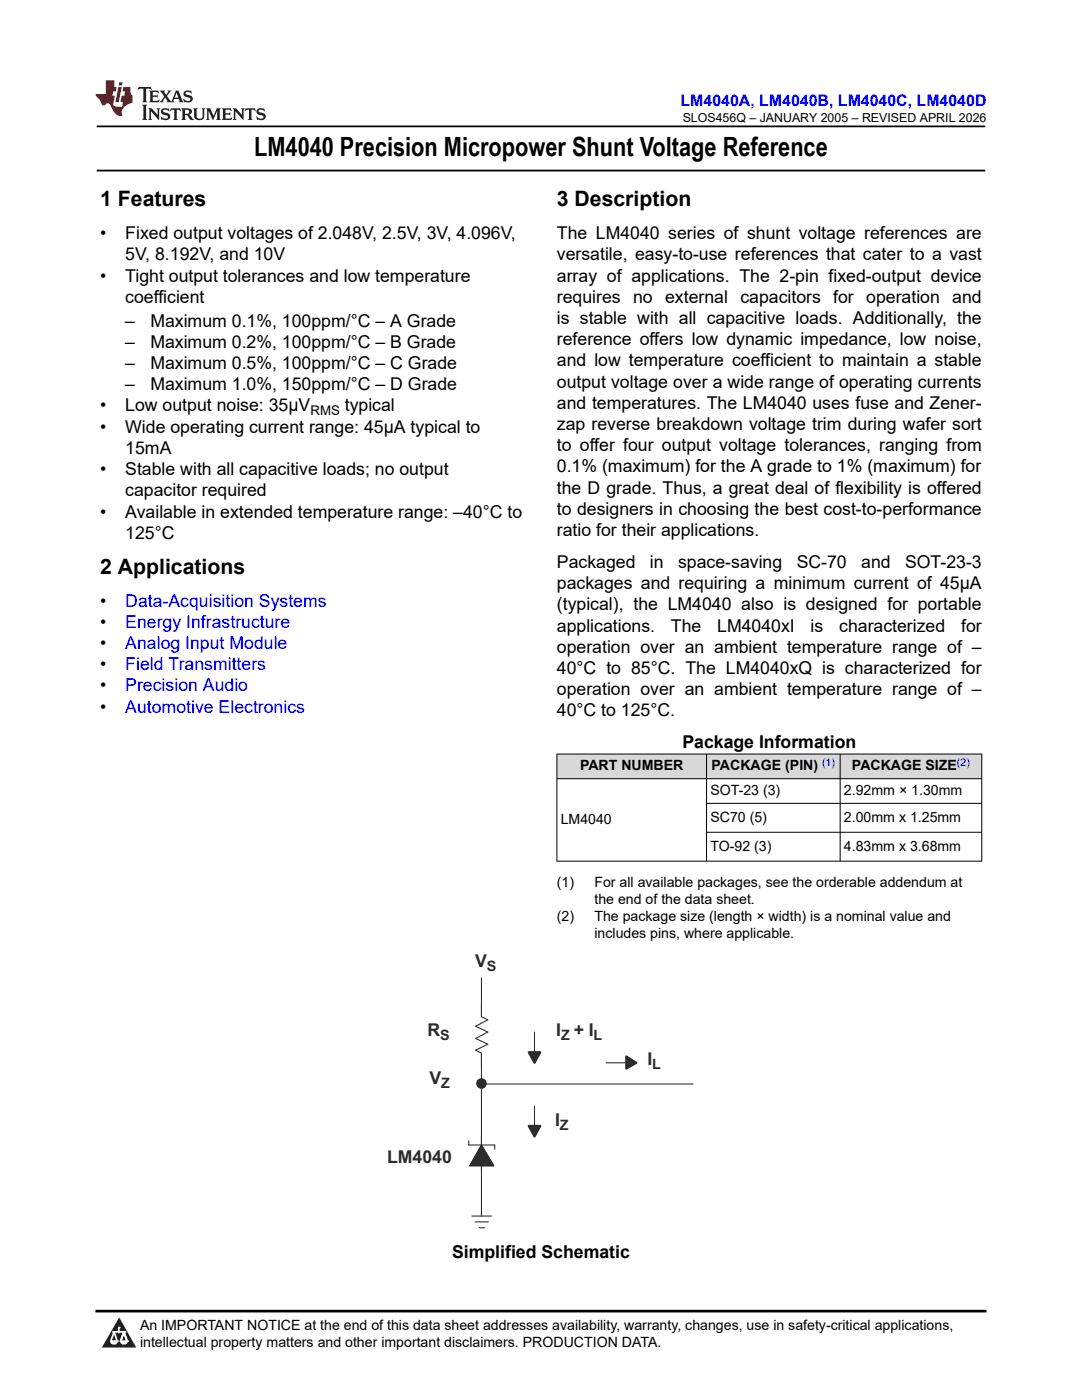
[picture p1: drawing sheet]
<svg xmlns="http://www.w3.org/2000/svg" width="216mm" height="279mm" viewBox="0 0 216 279" stroke-linecap="round" stroke-linejoin="round" font-family="sans-serif">
<defs><g id="words">
<text font-size="5.3" x="50.7" y="31.2">LM4040 Precision Micropower Shunt Voltage Reference</text>
<g font-size="4.2">
<text x="20" y="41.2">1 Features</text>
<text x="111.1" y="41.2">3 Description</text>
<text x="20" y="114.5">2 Applications</text>
</g>
<g font-size="3.5">
<text x="20" y="47.7">•</text>
<text x="25" y="47.7">Fixed output voltages of 2.048V, 2.5V, 3V, 4.096V,</text>
<text x="111.1" y="47.7">The LM4040 series of shunt voltage references are</text>
<text x="25" y="52">5V, 8.192V, and 10V</text>
<text x="111.1" y="52">versatile, easy-to-use references that cater to a vast</text>
<text x="20" y="56.2">•</text>
<text x="25" y="56.2">Tight output tolerances and low temperature</text>
<text x="111.1" y="56.2">array of applications. The 2-pin fixed-output device</text>
<text x="25" y="60.4">coefficient</text>
<text x="25" y="65.2">–</text>
<text x="30" y="65.2">Maximum 0.1%, 100ppm/°C – A Grade</text>
<text x="111.1" y="64.7">is stable with all capacitive loads. Additionally, the</text>
<text x="111.1" y="60.4">requires no external capacitors for operation and</text>
<text x="25" y="69.4">–</text>
<text x="30" y="69.4">Maximum 0.2%, 100ppm/°C – B Grade</text>
<text x="111.1" y="68.9">reference offers low dynamic impedance, low noise,</text>
<text x="25" y="73.7">–</text>
<text x="25" y="77.9">–</text>
<text x="30" y="73.7">Maximum 0.5%, 100ppm/°C – C Grade</text>
<text x="30" y="77.9">Maximum 1.0%, 150ppm/°C – D Grade</text>
<text x="111.1" y="73.1">and low temperature coefficient to maintain a stable</text>
<text x="111.1" y="77.4">output voltage over a wide range of operating currents</text>
<text x="20" y="82.1">•</text>
<text x="25" y="82.1">Low output noise: 35μV</text>
<text x="68.8" y="82.1">typical</text>
<text x="111.1" y="81.6">and temperatures. The LM4040 uses fuse and Zener-</text>
<text x="20" y="86.4">•</text>
<text x="25" y="86.4">Wide operating current range: 45μA typical to</text>
<text x="111.1" y="85.8">zap reverse breakdown voltage trim during wafer sort</text>
<text x="20" y="94.8">•</text>
<text x="25" y="90.6">15mA</text>
<text x="25" y="94.8">Stable with all capacitive loads; no output</text>
<text x="111.1" y="90.1">to offer four output voltage tolerances, ranging from</text>
<text x="111.1" y="94.3">0.1% (maximum) for the A grade to 1% (maximum) for</text>
<text x="25" y="99.1">capacitor required</text>
<text x="111.1" y="98.5">the D grade. Thus, a great deal of flexibility is offered</text>
<text x="20" y="103.3">•</text>
<text x="25" y="103.3">Available in extended temperature range: –40°C to</text>
<text x="25" y="107.5">125°C</text>
<text x="111.1" y="102.8">to designers in choosing the best cost-to-performance</text>
<text x="111.1" y="107">ratio for their applications.</text>
<text x="111.1" y="113.3">Packaged</text>
<text x="129.7" y="113.3">in</text>
<text x="135.3" y="113.3">space-saving</text>
<text x="159" y="113.3">SC-70</text>
<text x="171.8" y="113.3">and</text>
<text x="180.6" y="113.3">SOT-23-3</text>
<text x="111.1" y="117.6">packages and requiring a minimum current of 45μA</text>
<text x="20" y="121.1">•</text>
<text x="20" y="125.3">•</text>
<text x="111.1" y="121.8">(typical), the LM4040 also is designed for portable</text>
<text x="20" y="129.5">•</text>
<text x="111.1" y="130.3">operation over an ambient temperature range of –</text>
<text x="111.1" y="126">applications.</text>
<text x="133.9" y="126">The</text>
<text x="143.1" y="126">LM4040xI</text>
<text x="161.8" y="126">is</text>
<text x="167.5" y="126">characterized</text>
<text x="191.8" y="126">for</text>
<text x="20" y="133.8">•</text>
<text x="20" y="138">•</text>
<text x="111.1" y="134.5">40°C to 85°C. The LM4040xQ is characterized for</text>
<text x="20" y="142.2">•</text>
<text x="111.1" y="143">40°C to 125°C.</text>
<text x="111.1" y="138.7">operation over an ambient temperature range of –</text>
<text x="136.2" y="149.3">Package Information</text>
<text x="90.2" y="251.1">Simplified Schematic</text>
</g>
<g font-size="3.5" fill="#00f">
<text x="25" y="121.1">Data-Acquisition Systems</text>
<text x="25" y="125.3">Energy Infrastructure</text>
<text x="25" y="129.5">Analog Input Module</text>
<text x="25" y="133.8">Field Transmitters</text>
<text x="25" y="138">Precision Audio</text>
<text x="25" y="142.2">Automotive Electronics</text>
</g>
<g font-size="3.5" fill="#2b292a">
<text x="94.8" y="193.1">V</text>
<text x="85.3" y="206.8">R</text>
<text x="111" y="206.8">I</text>
<text x="114.5" y="206.8">+ I</text>
<text x="129.2" y="212.6">I</text>
<text x="85.7" y="216.3">V</text>
<text x="110.8" y="224.7">I</text>
<text x="77.2" y="232.1">LM4040</text>
</g>
<text font-size="3.2" fill="#00f" x="135.8" y="21.1">LM4040A, LM4040B, LM4040C, LM4040D</text>
<g font-size="2.9" fill="#2b292a">
<text x="97.1" y="193.8">S</text>
<text x="87.8" y="207.6">S</text>
<text x="111.9" y="207.6">Z</text>
<text x="118.4" y="207.6">L</text>
<text x="130.1" y="213.4">L</text>
<text x="88" y="217.1">Z</text>
<text x="111.7" y="225.4">Z</text>
</g>
<g font-size="2.8">
<text x="115.7" y="153.8">PART NUMBER</text>
<text x="142" y="153.8">PACKAGE (PIN)</text>
<text x="170" y="153.8">PACKAGE SIZE</text>
<text x="141.7" y="158.7">SOT-23 (3)</text>
<text x="168.4" y="158.7">2.92mm × 1.30mm</text>
<text x="111.9" y="164.4">LM4040</text>
<text x="141.7" y="164">SC70 (5)</text>
<text x="168.4" y="164">2.00mm x 1.25mm</text>
<text x="141.7" y="169.8">TO-92 (3)</text>
<text x="168.4" y="169.8">4.83mm x 3.68mm</text>
<text x="111.1" y="177">(1)</text>
<text x="118.6" y="177">For all available packages, see the orderable addendum at</text>
<text x="111.1" y="183.8">(2)</text>
<text x="118.6" y="180.4">the end of the data sheet.</text>
<text x="118.6" y="183.8">The package size (length × width) is a nominal value and</text>
<text x="118.6" y="187.2">includes pins, where applicable.</text>
<text x="27.9" y="265.5">An IMPORTANT NOTICE at the end of this data sheet addresses availability, warranty, changes, use in safety-critical applications,</text>
<text x="27.9" y="268.9">intellectual property matters and other important disclaimers. PRODUCTION DATA.</text>
</g>
<text font-size="2.6" x="61.9" y="82.8">RMS</text>
<text font-size="2.5" x="136.2" y="24.3">SLOS456Q – JANUARY 2005 – REVISED APRIL 2026</text>
<g font-size="2.1" fill="#00f">
<text x="164" y="152.8">(1)</text>
<text x="191" y="152.8">(2)</text>
</g>
</g></defs>
<path d="M19.3 25.2h177.3M19.3 34h177.3" fill="none" stroke="#000" stroke-width=".35"/>
<g fill="#d8d8d8">
<path d="M111.1 150.5h84.8v4.9h-84.8z" fill-rule="evenodd"/>
<path d="M111.2 150.5h29.7v4.8h-29.7z" fill-rule="evenodd"/>
<path d="M141 150.5h26.6v4.8h-26.6z" fill-rule="evenodd"/>
<path d="M167.7 150.5h28.1v4.8h-28.1z" fill-rule="evenodd"/>
</g>
<path d="M111.1 150.5h84.9M111.1 155.4h84.9M111.1 150.4v21.5M141 150.4v21.5M167.6 150.4v21.5M195.9 150.4v21.5M141 160.3h55M141 166.1h55M196 171.9h-84.9" fill="none" stroke="#000" stroke-width=".2"/>
<path d="M96.1 195.2v47.5" fill="none" stroke="#2b292a" stroke-width=".21"/>
<path d="M94.9 202.9h2.4v7.3h-2.4z" fill-rule="evenodd" fill="#fff"/>
<path d="M96.1 200.5v2.4l1.2 .6-2.4 1.3 2.4 1.2-2.4 1.2 2.4 1.2-2.4 1.2 1.2 .6v2.4" fill="none" stroke="#2b292a" stroke-width=".21"/>
<circle cx="96.1" cy="216.2" r=".85" fill="#2b292a"/>
<circle cx="96.1" cy="216.2" r=".85" fill="none" stroke="#2b292a" stroke-width=".42"/>
<path d="M96.1 216.3h42.2M93.5 227.7v.8h5.2v.9M96.1 228.5l2.4 4.1h-4.8z" fill="none" stroke="#2b292a" stroke-width=".21"/>
<path d="M96.1 228.5l2.4 4.1h-4.8z" fill-rule="evenodd" fill="#2b292a"/>
<path d="M96.1 228.5l2.4 4.1h-4.8zM96.1 226.8v6.6M94.2 242.7h3.9M94.8 243.9h2.6M95.6 245h1.1" fill="none" stroke="#2b292a" stroke-width=".21"/>
<path d="M105.5 210h2.3l-1.1 2.1z" fill-rule="evenodd" fill="#2b292a"/>
<path d="M105.5 210h2.3l-1.1 2.1z" fill="none" stroke="#2b292a" stroke-width=".42"/>
<path d="M106.7 206v6.1" fill="none" stroke="#2b292a" stroke-width=".21"/>
<path d="M125 210.8l2 1.3-2 1.2z" fill="#2b292a"/>
<path d="M125 210.8l2 1.3-2 1.2z" fill="none" stroke="#2b292a" stroke-width=".42"/>
<path d="M120.9 212.1h6.1" fill="none" stroke="#2b292a" stroke-width=".21"/>
<path d="M105.5 224.7h2.3l-1.1 2.1z" fill-rule="evenodd" fill="#2b292a"/>
<path d="M105.5 224.7h2.3l-1.1 2.1z" fill="none" stroke="#2b292a" stroke-width=".42"/>
<path d="M106.7 220.8v6" fill="none" stroke="#2b292a" stroke-width=".21"/>
<path d="M0 0h215.9v23.8h-215.9z" fill-rule="evenodd" fill="#fff"/>
<path d="M27.7 17.4l-.2 .6 .5-.3h.6v.2v2.1l-.2 .4h1l-.2-.4v-2.1v-.2h.5l.5 .3-.1-.6zM29.8 18.1l.2 .4v1.5l-.2 .4h1.9l.1-.6a1.08 1.08 0 0 1-1.3 .2v-.7h.6l.4 .2v-.6l-.4 .2h-.6v-.6l.2-.1a1 1 0 0 1 1 .2l-.1-.5zM31.8 18.1l1 1.1-1 1.2h.9l-.2-.2 .4-.7 .5 .7-.2 .2h1.6l-.2-.2 .1-.4h1l.1 .4-.1 .2h.9l-.2-.3-.8-2h-.5l-1 2.2-.8-1.1 .9-1.1h-.8l.2 .2-.5 .7-.3-.7 .1-.2zM35.2 18.5l.4 1h-.8zM36.8 18.2a.65 .65 0 0 0-.2 .8 .65 .65 0 0 0 .6 .4l.7 .2 .1 .2a.79 .79 0 0 1-.7 .4 .79 .79 0 0 1-.7-.5l.1 .7 .2-.1a.93 .93 0 0 0 1.1 .1 .93 .93 0 0 0 .4-1 1.46 1.46 0 0 0-1.2-.6l-.1-.3a1.09 1.09 0 0 1 1.2 .2l-.2-.6-.1 .1-.6-.2zM28.4 20.9l.2 .4v2.3l-.2 .3h1l-.2-.3v-2.3l.2-.4zM29.6 21.6l.2 .4v1.6l-.2 .3h.8l-.3-.3v-1.4l1.7 1.8v-2l.2-.4h-.8l.2 .2 .1 1.1-1.2-1.3zM32.3 21.8a.65 .65 0 0 0-.2 .7 .65 .65 0 0 0 .7 .4l.6 .2 .1 .2a.79 .79 0 0 1-.7 .4 .79 .79 0 0 1-.7-.5l.1 .7 .2-.1a.93 .93 0 0 0 1.1 .1 .93 .93 0 0 0 .4-.9 1.46 1.46 0 0 0-1.2-.6l-.1-.4a1.09 1.09 0 0 1 1.2 .2l-.2-.6-.1 .1-.6-.1zM34.1 21.6l-.1 .7a.63 .63 0 0 1 .7-.4l.1 1.7-.3 .3h1l-.2-.3v-1.7a.66 .66 0 0 1 .8 .4l-.1-.7zM36.2 21.6l.2 .4v1.6l-.2 .3h.9l-.2-.2v-.7h.5l.1 .2a.79 .79 0 0 0 1.2 .6l-1-.9a.61 .61 0 0 0 .6-.6 .61 .61 0 0 0-.5-.6zM36.9 21.9h.2a.47 .47 0 0 1 .5 .1 .47 .47 0 0 1 .1 .5l-.2 .2h-.6zM38.5 21.6l.2 .2a2.27 2.27 0 0 0 .4 2 1.04 1.04 0 0 0 1.7-.7v-1.3l.2-.2h-.8l.2 .4v1.1a.6 .6 0 0 1-.6 .6 .6 .6 0 0 1-.6-.6v-1.1l.3-.4zM41.1 21.6l.2 .4v1.6l-.2 .3h.7l-.2-.3v-1.5l.9 1.9 .8-1.9v1.5l-.2 .3h1l-.3-.3v-1.6l.3-.4h-.8l-.7 1.5-.7-1.5zM44.3 21.6l.2 .4v1.6l-.2 .3h1.9l.1-.5a1.09 1.09 0 0 1-1.3 .1v-.6h.6l.4 .1v-.6l-.4 .2h-.6v-.6l.2-.1a1.01 1.01 0 0 1 1 .3l-.1-.6zM46.4 21.6l.3 .4v1.6l-.3 .3h.8l-.2-.3v-1.4l1.6 1.8v-2l.2-.4h-.7l.2 .2v1.1l-1.2-1.3zM49 21.6l-.1 .7a.63 .63 0 0 1 .8-.4v1.7l-.3 .3h1l-.2-.3v-1.7a.66 .66 0 0 1 .8 .4l-.1-.7zM51.4 21.8a.65 .65 0 0 0-.2 .7 .65 .65 0 0 0 .6 .4l.6 .2 .2 .2a.79 .79 0 0 1-.8 .4 .79 .79 0 0 1-.6-.5l.1 .7 .2-.1a.93 .93 0 0 0 1 .1 .93 .93 0 0 0 .5-.9 1.46 1.46 0 0 0-1.3-.6l-.1-.4a1.09 1.09 0 0 1 1.3 .2l-.2-.6-.2 .1-.5-.1z" fill="#231f20"/>
<path d="M21.1 16v2.8h-2.1l.1 .3 .9 1a.95 .95 0 0 0 .9 .9 .59 .59 0 0 1 .6-.4 .59 .59 0 0 1 .5 .4l.4 .8a1.59 1.59 0 0 0 2.1 1.3 1.61 1.61 0 0 1 1-2.2l1-.4-.1-1.5a1.59 1.59 0 0 1-.4-1.6h-1.4l-.2 .9h.5l-.1 .8h-.5l-.2 1v.2l.4 .1-.2 .9h-.6a.73 .73 0 0 1-1.1-.7l.3-1.5h-.5l.2-.8h.5l.2-.9h-.5v-1.4zM23.6 17.4l-.6 3h.7l.6-3zM23.8 16.4l-.1 .7h.7l.1-.7z" fill="#ed1c24"/>
<path d="M0 261.4h215.9v18h-215.9z" fill-rule="evenodd" fill="#fff"/>
<path d="M23.8 262.9l3.4 6h-6.9z" fill="#231f20"/>
<path d="M22.1 267.7h1.3l-.4 .5h-.3a.55 .55 0 0 1-.6-.5z" fill-rule="evenodd" fill="#fff"/>
<path d="M22.1 267.7h1.3l-.4 .5h-.3a.55 .55 0 0 1-.6-.5z" fill="none" stroke="#231f20" stroke-width=".34"/>
<path d="M22.1 267.7h1.3l-.4 .5h-.5zM23.7 265.9h.1M23.7 264.9v1z" fill="none" stroke="#fff" stroke-width=".34"/>
<circle cx="23.7" cy="264.9" r=".17" fill="#fff"/>
<path d="M22.6 265.8h.1M22.6 265.8h2.3z" fill="none" stroke="#fff" stroke-width=".34"/>
<circle cx="24.9" cy="265.8" r=".17" fill="#fff"/>
<path d="M24 267.7h.1" fill="none" stroke="#fff" stroke-width=".34"/>
<path d="M24.7 265.8l-.7 1.9z" fill="#fff"/>
<path d="M24.7 265.8l-.7 1.9z" fill="none" stroke="#fff" stroke-width=".34"/>
<path d="M24.7 265.8l.7 1.9z" fill="#fff"/>
<path d="M24.7 265.8l.7 1.9zM25.3 267.7h.1" fill="none" stroke="#fff" stroke-width=".34"/>
<circle cx="22.1" cy="267.7" r=".17" fill="#fff"/>
<path d="M22.8 265.8l-.7 1.9zM22.8 265.8l.6 1.9z" fill="none" stroke="#fff" stroke-width=".34"/>
<circle cx="23.4" cy="267.7" r=".17" fill="#fff"/>
<path d="M24.1 267.7h1.3a.65 .65 0 0 1-.6 .5 .65 .65 0 0 1-.7-.5z" fill-rule="evenodd" fill="#fff"/>
<path d="M24.1 267.7h1.3a.65 .65 0 0 1-.6 .5 .65 .65 0 0 1-.7-.5z" fill="none" stroke="#231f20" stroke-width=".34"/>
<path d="M24 267.7h.1M24.1 267.7h1.3l-.4 .5h-.5z" fill="none" stroke="#fff" stroke-width=".34"/>
<circle cx="25.4" cy="267.7" r=".17" fill="#fff"/>
<path d="M19 261.7h177.8" fill="none" stroke="#000" stroke-width=".53"/>
<use href="#words"/>
</svg>
